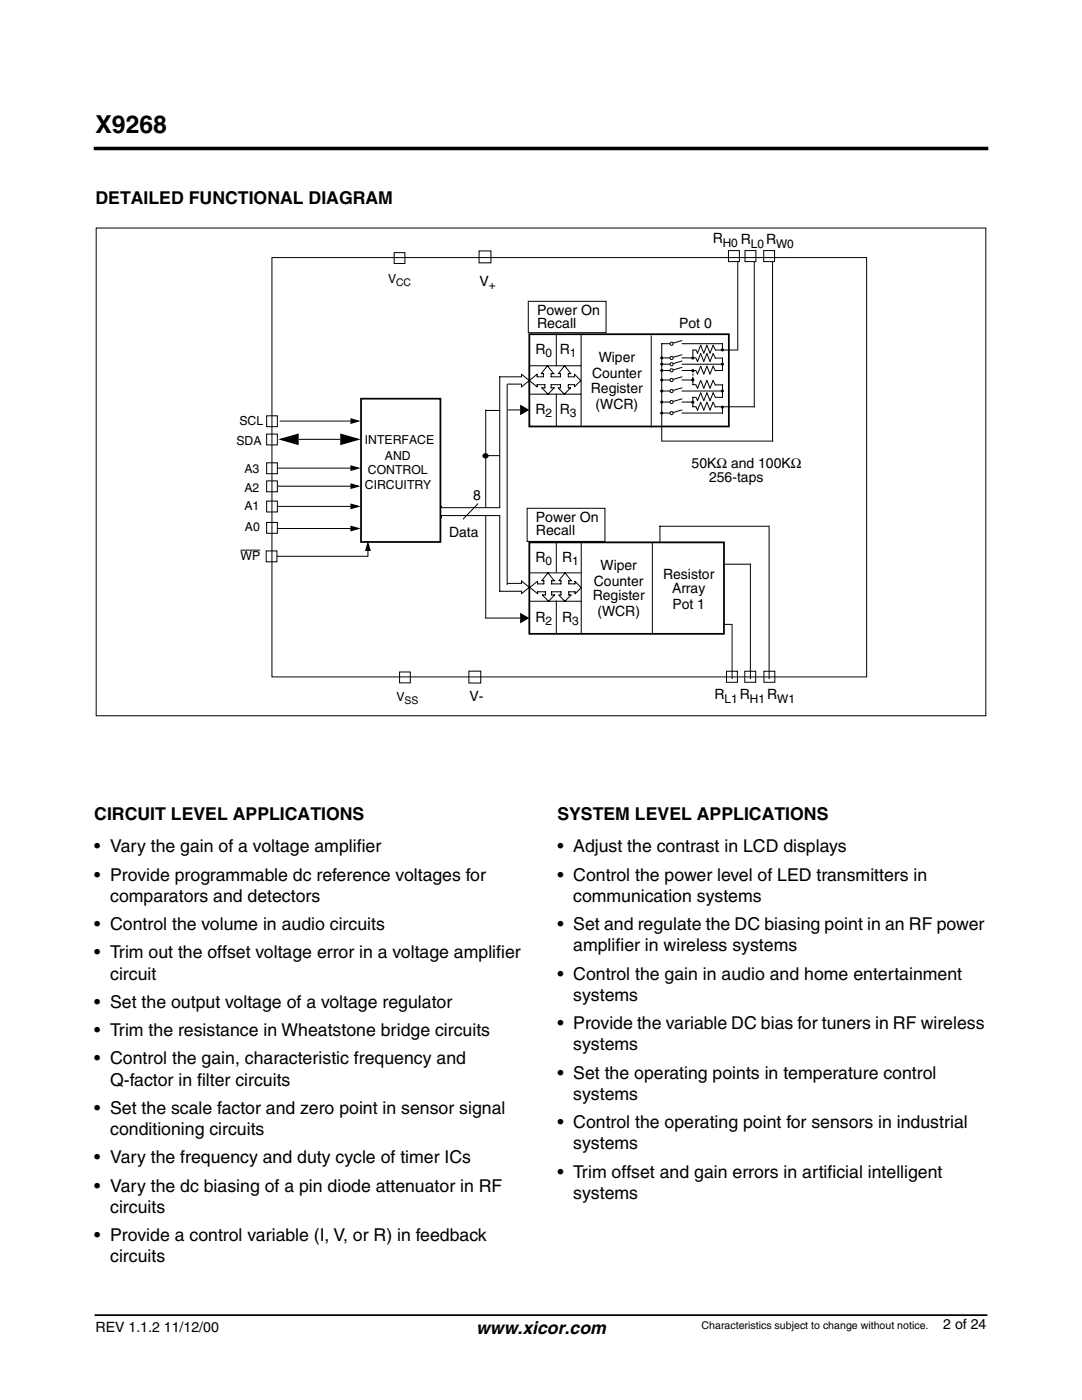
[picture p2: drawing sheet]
<svg xmlns="http://www.w3.org/2000/svg" width="216mm" height="279mm" viewBox="0 0 216 279" stroke-linecap="round" stroke-linejoin="round" font-family="sans-serif">
<defs><g id="words">
<text font-size="4.9" x="19" y="26.6">X9268</text>
<g font-size="3.5">
<text x="19" y="40.8">DETAILED FUNCTIONAL DIAGRAM</text>
<text x="18.8" y="163.7">CIRCUIT LEVEL APPLICATIONS</text>
<text x="111.2" y="163.7">SYSTEM LEVEL APPLICATIONS</text>
<text x="18.8" y="170.1">• Vary the gain of a voltage amplif</text>
<text x="71.2" y="170.1">ier</text>
<text x="111.2" y="170.1">• Adjust the contrast in LCD displays</text>
<text x="18.8" y="175.7">• Provide programmable dc reference voltages for</text>
<text x="22" y="180">comparators and detectors</text>
<text x="111.2" y="175.7">• Control the power level of LED transmitters in</text>
<text x="114.4" y="180">communication systems</text>
<text x="18.8" y="185.6">• Control the volume in audio circuits</text>
<text x="111.2" y="185.6">• Set and regulate the DC biasing point in an RF power</text>
<text x="18.8" y="191.3">• Trim out the offset voltage error in a voltage amplif</text>
<text x="99" y="191.3">ier</text>
<text x="114.4" y="189.9">amplif</text>
<text x="122.8" y="189.9">ier in wireless systems</text>
<text x="22" y="195.5">circuit</text>
<text x="111.2" y="195.5">• Control the gain in audio and home entertainment</text>
<text x="18.8" y="201.1">• Set the output voltage of a voltage regulator</text>
<text x="114.4" y="199.7">systems</text>
<text x="18.8" y="206.8">• Trim the resistance in Wheatstone bridge circuits</text>
<text x="111.2" y="205.4">• Provide the variable DC bias for tuners in RF wireless</text>
<text x="114.4" y="209.6">systems</text>
<text x="18.8" y="212.4">• Control the gain, characteristic frequency and</text>
<text x="111.2" y="215.3">• Set the operating points in temperature control</text>
<text x="22" y="216.7">Q-factor in f</text>
<text x="39.3" y="216.7">ilter circuits</text>
<text x="114.4" y="219.5">systems</text>
<text x="18.8" y="222.3">• Set the scale factor and zero point in sensor signal</text>
<text x="22" y="226.5">conditioning circuits</text>
<text x="111.2" y="225.1">• Control the operating point for sensors in industrial</text>
<text x="18.8" y="232.2">• Vary the frequency and duty cycle of timer ICs</text>
<text x="114.4" y="229.4">systems</text>
<text x="18.8" y="237.8">• Vary the dc biasing of a pin diode attenuator in RF</text>
<text x="111.2" y="235">• Trim offset and gain errors in artif</text>
<text x="114.4" y="239.2">systems</text>
<text x="165.1" y="235">icial intelligent</text>
<text x="22" y="242.1">circuits</text>
<text x="18.8" y="247.7">• Provide a control variable (I, V, or R) in feedback</text>
<text x="22" y="251.9">circuits</text>
<text x="95" y="266.2">www.xicor.com</text>
</g>
<g font-size="2.8">
<text x="142.2" y="48.5">R</text>
<text x="147.8" y="48.8">R</text>
<text x="152.8" y="48.8">R</text>
<text x="95.7" y="57.1">V</text>
<text x="107.2" y="62.9">Power On</text>
<text x="107.2" y="65.4">Recall</text>
<text x="135.5" y="65.5">Pot 0</text>
<text x="106.9" y="70.6">R</text>
<text x="111.7" y="70.6">R</text>
<text x="118.1" y="75.4">Counter</text>
<text x="119.5" y="72.3">Wiper</text>
<text x="106.9" y="82.5">R</text>
<text x="111.7" y="82.5">R</text>
<text x="117.9" y="78.5">Register</text>
<text x="118.8" y="81.6">(WCR)</text>
<text x="138" y="93.3">50KΩ and 100KΩ</text>
<text x="94.4" y="99.9">8</text>
<text x="141.5" y="96.2">256-taps</text>
<text x="89.6" y="107.1">Data</text>
<text x="106.9" y="104.2">Power On</text>
<text x="106.9" y="106.7">Recall</text>
<text x="106.9" y="112.1">R</text>
<text x="112.1" y="112.1">R</text>
<text x="119.8" y="113.7">Wiper</text>
<text x="118.3" y="119.7">Register</text>
<text x="118.5" y="116.9">Counter</text>
<text x="132.3" y="115.5">Resistor</text>
<text x="134.1" y="118.3">Array</text>
<text x="106.9" y="124.1">R</text>
<text x="112.1" y="124.1">R</text>
<text x="119.2" y="122.9">(WCR)</text>
<text x="134.2" y="121.4">Pot 1</text>
<text x="93.7" y="139.8">V-</text>
<text x="142.5" y="139.5">R</text>
<text x="147.6" y="139.5">R</text>
<text x="153.1" y="139.5">R</text>
<text x="19" y="265.8">REV 1.1.2 11/12/00</text>
<text x="188.2" y="265.3">2 of 24</text>
</g>
<g font-size="2.5">
<text x="77.4" y="56.5">V</text>
<text x="47.2" y="88.8">SDA</text>
<text x="47.8" y="84.9">SCL</text>
<text x="72.8" y="88.6">INTERFACE</text>
<text x="48.8" y="94.5">A3</text>
<text x="73.4" y="94.5">CONTROL</text>
<text x="76.8" y="91.7">AND</text>
<text x="48.8" y="101.8">A1</text>
<text x="48.8" y="98.1">A2</text>
<text x="72.8" y="97.6">CIRCUITRY</text>
<text x="48.9" y="106">A0</text>
<text x="48" y="111.8">WP</text>
<text x="79.1" y="139.8">V</text>
</g>
<g font-size="2.4">
<text x="144.2" y="49.2">H0</text>
<text x="149.8" y="49.5">L0</text>
<text x="154.9" y="49.5">W0</text>
<text x="97.6" y="57.8">+</text>
<text x="108.9" y="71.3">0</text>
<text x="113.7" y="71.3">1</text>
<text x="108.9" y="83.2">2</text>
<text x="113.7" y="83.2">3</text>
<text x="108.9" y="112.8">0</text>
<text x="114.2" y="112.8">1</text>
<text x="108.9" y="124.8">2</text>
<text x="114.2" y="124.8">3</text>
<text x="144.6" y="140.2">L1</text>
<text x="149.6" y="140.2">H1</text>
<text x="155.1" y="140.2">W1</text>
</g>
<g font-size="2.1">
<text x="79" y="57.1">CC</text>
<text x="80.7" y="140.4">SS</text>
<text x="140" y="265.3">Characteristics subject to change without notice.</text>
</g>
</g></defs>
<path d="M19 29.6h177.8" fill="none" stroke="#000" stroke-width=".71"/>
<path d="M72 79.6h15.9v28.6h-15.9zM56.2 87.7l3.2-1v1.9zM68.1 86.7l3.2 1-3.2 .9zM70.1 83.7l1.2 .3-1.2 .4zM70.1 96.7l1.2 .3-1.2 .4zM70.1 93.1l1.2 .3-1.2 .4zM104 81.1l1.3 .7-1.3 .8zM70.1 100.7l1.2 .4-1.2 .3zM70.1 105.1l1.2 .4-1.2 .3zM73.4 108.6l.4 1.2h-.7zM19 262.5h177.8" fill="none" stroke="#000" stroke-width=".35"/>
<g fill="none" stroke="#000" stroke-width=".2">
<path d="M54.3 51.4h118.6v83.7h-118.6zM78.6 50.4h2.2v2.2h-2.2zM53.2 83h2.1v2.2h-2.1zM53.2 86.6h2.1v2.2h-2.1zM53.2 96h2.1v2.1h-2.1zM53.2 92.4h2.1v2.1h-2.1zM55.4 93.4h14.5M55.5 97h14.4M55.9 84h14M59.6 87.7h8.3M96.9 90.9v32.4M101.4 81.8h2.4"/>
<path d="M48 109.8h3.9M53.1 109.9h2.2v2.2h-2.2zM53.2 100h2.1v2.2h-2.1zM53.2 104.3h2.1v2.1h-2.1zM55.4 105.5h14.5M55.4 101.1h14.5M55.4 111h18M73.4 110v1M79.7 134.1h2.2v2.2h-2.2z"/>
</g>
<path d="M56.2 87.7l3.2-1v1.9zM68.1 86.7l3.2 1-3.2 .9zM70.1 83.7l1.2 .3-1.2 .4zM70.1 96.7l1.2 .3-1.2 .4zM70.1 93.1l1.2 .3-1.2 .4zM104 81.1l1.3 .7-1.3 .8zM70.1 100.7l1.2 .4-1.2 .3zM70.1 105.1l1.2 .4-1.2 .3zM73.4 108.6l.4 1.2h-.7z" fill="#000"/>
<path d="M96.4 101.3h1.2v1.6h-1.2z" fill="#fff"/>
<path d="M105.6 66.7h39.8v18.4h-39.8zM105.6 108.2h38.9v18.3h-38.9zM104 122.6l1.3 .7-1.3 .8z" fill="none" stroke="#000" stroke-width=".35"/>
<g fill="none" stroke="#000" stroke-width=".2">
<path d="M101.3 76.7h2.8M108 74.6l1.2-1.6 1.3 1.6M108.1 74.6h.3v.6h-1.2v-.5l-3.1 2.5v-.4M110.6 74.6h-.6v.6h1.8v-.6h-.3M111 66.7v6.3M111 78.7v6.3M111.4 74.6l1.3-1.6 1.2 1.6h-.5v.6h1.2v-.5l1.3 1.2-1.3 1.3M111.5 77.4h.3v-.6h-1.8v.6h.6l-1.3 1.3-1.2-1.3h.6v-.6h-1.5v.4l-3.1-2.5v.5h-4.4v26.1h-11.5M114.6 77.1v-.3h-1.2v.6h.5l-1.3 1.3-1.2-1.3M115.9 73h-10.3v5.7h10.3M116 66.7v18.3M129.9 67v18.3"/>
<path d="M136.1 68.6h8.1v1.3M136.1 78h8.1M136.1 75.8h2.2M136.1 72.7h8.1M136.1 73.9h2.8M136.1 71.4h2.8M136.1 79.6l-2.2 .6h-1.9M136.1 68l-2.2 .6h-1.9v19.4M136.1 77.4l-2.2 .6h-1.9M136.1 75.2l-2.2 .6h-1.9M136.1 72.1l-2.2 .6h-1.9M136.1 73.3l-2.2 .6h-1.9"/>
<path d="M136.1 70.8l-2.2 .6h-1.9M138.3 74.3v2.5h.6M138.9 71.5l.3 .6 .6-1.5 .6 1.5 .7-1.5 .6 1.5 .6-1.5 .4 .9h1.5v2.4h-1.5M138.9 74l.3 .7 .6-1.6 .6 1.6 .7-1.6 .6 1.6 .6-1.6 .4 .9M138.9 76.9l.3 .6 .6-1.6 .6 1.6 .7-1.6 .6 1.6 .6-1.6 .4 1M142.7 76.8h1.5v2.5h-1.5l-.4-.9-.6 1.6-.6-1.6-.7 1.6-.6-1.6-.6 1.6-.3-.7h-.6v1.9h.6M147.1 69.9h-4.4l-.4-1-.6 1.6-.6-1.6-.7 1.6-.6-1.6-.6 1.6-.3-.6h-.6v1.5M96.9 81.8v9.1M136.1 80.2h2.2M136.1 81.8l-2.2 .6h-1.9M138.9 81.2l.3 .6 .6-1.5 .6 1.5 .7-1.5 .6 1.5 .6-1.5 .4 .9M142.6 81.2h8"/>
<path d="M144.2 81.2v1.2h-8.1M88 102.9h11.7v15.1h4.4v.5l1.5-1.3-1.5-1.2v.4h-2.8M88.1 101v.3M88.1 102.9v.5M95.4 100.5l-3 3.1M105.7 114.3h10.3M105.7 120h10.3M107.3 116l-1.6 1.2 1.6 1.3v-.4h1.5v.6h-.6l1.3 1.3 1.2-1.3h-.6v-.6h1.8v.6h-.3M108.1 115.9l1.2-1.6 1.3 1.6M108.2 115.9h.3v.6h-1.2v-.4M110.7 115.9h-.6v.6h1.8v-.6h-.3M111 108.2v6"/>
<path d="M111 119.9v6.6M111.5 115.9l1.3-1.6 1.2 1.6h-.5v.6h1.2v-.5l1.3 1.3-1.3 1.2M114.7 118.4v-.3h-1.2v.6h.5l-1.3 1.3-1.2-1.3M116 108.2v18.3M130.2 108.2v18.3M144.5 112.6h5.3M96.9 123.3h6.9M144.5 124.6h1.5"/>
</g>
<path d="M138.6 81.2h4" fill="none" stroke="#fff" stroke-width=".2"/>
<path d="M104 122.6l1.3 .7-1.3 .8z" fill="#000"/>
<g fill="#000">
<circle cx="132" cy="71.4" r=".31"/>
<circle cx="132" cy="72.7" r=".31"/>
<circle cx="132" cy="75.8" r=".31"/>
<circle cx="132" cy="73.9" r=".31"/>
<circle cx="132" cy="78" r=".31"/>
<circle cx="138.2" cy="71.4" r=".31"/>
<circle cx="138.2" cy="75.8" r=".31"/>
<circle cx="138.2" cy="74" r=".31"/>
<circle cx="144.1" cy="69.8" r=".31"/>
<circle cx="144.1" cy="72.7" r=".31"/>
<circle cx="144.1" cy="78" r=".31"/>
<circle cx="132" cy="80.2" r=".31"/>
<circle cx="132" cy="82.4" r=".31"/>
<circle cx="138.2" cy="80.3" r=".31"/>
<circle cx="144.1" cy="81.3" r=".31"/>
</g>
<circle cx="134" cy="68.6" r=".31" fill="#fff"/>
<circle cx="134" cy="68.6" r=".31" fill="none" stroke="#000" stroke-width=".2"/>
<circle cx="134" cy="71.4" r=".31" fill="#fff"/>
<circle cx="134" cy="71.4" r=".31" fill="none" stroke="#000" stroke-width=".2"/>
<circle cx="134" cy="72.7" r=".31" fill="#fff"/>
<circle cx="134" cy="72.7" r=".31" fill="none" stroke="#000" stroke-width=".2"/>
<circle cx="134" cy="75.8" r=".31" fill="#fff"/>
<circle cx="134" cy="75.8" r=".31" fill="none" stroke="#000" stroke-width=".2"/>
<circle cx="134" cy="73.9" r=".31" fill="#fff"/>
<circle cx="134" cy="73.9" r=".31" fill="none" stroke="#000" stroke-width=".2"/>
<circle cx="134" cy="78" r=".31" fill="#fff"/>
<circle cx="134" cy="78" r=".31" fill="none" stroke="#000" stroke-width=".2"/>
<circle cx="134" cy="80.2" r=".31" fill="#fff"/>
<circle cx="134" cy="80.2" r=".31" fill="none" stroke="#000" stroke-width=".2"/>
<circle cx="134" cy="82.4" r=".31" fill="#fff"/>
<g fill="none" stroke="#000" stroke-width=".2">
<path d="M19.2 45.5h177.5v97.3h-177.5zM95.6 50.1h2.4v2.4h-2.4zM145.4 50h2.1v2.2h-2.1zM147.2 52.2v17.6M148.7 50h2.1v2.2h-2.1zM150.5 52.2v29M152.4 50h2.2v2.2h-2.2zM154.2 52.2v35.8M101.2 76.8v39.9M105.4 60.1h15.5v6.3h-15.5zM96.8 90.9h2.9M96.9 81.9h2.8"/>
<path d="M132.1 88h22.1M105.2 101.4h15.5v6.7h-15.5zM149.7 112.6v22.8M153.4 105h-21.7v3.1M153.5 105v30.4M93.6 133.9h2.3v2.4h-2.3zM145 134h2.1v2.2h-2.1zM146.1 124.6v10.8M148.6 134h2.2v2.2h-2.2zM152.4 134h2.2v2.2h-2.2z"/>
<circle cx="96.9" cy="91" r=".48"/>
<circle cx="134" cy="82.4" r=".31"/>
</g>
<circle cx="96.9" cy="91" r=".48" fill="#000"/>
<path d="M137.6 74.5h.9M137.7 75.1h.9" fill="none" stroke="#fff" stroke-width=".2"/>
<use href="#words"/>
</svg>
